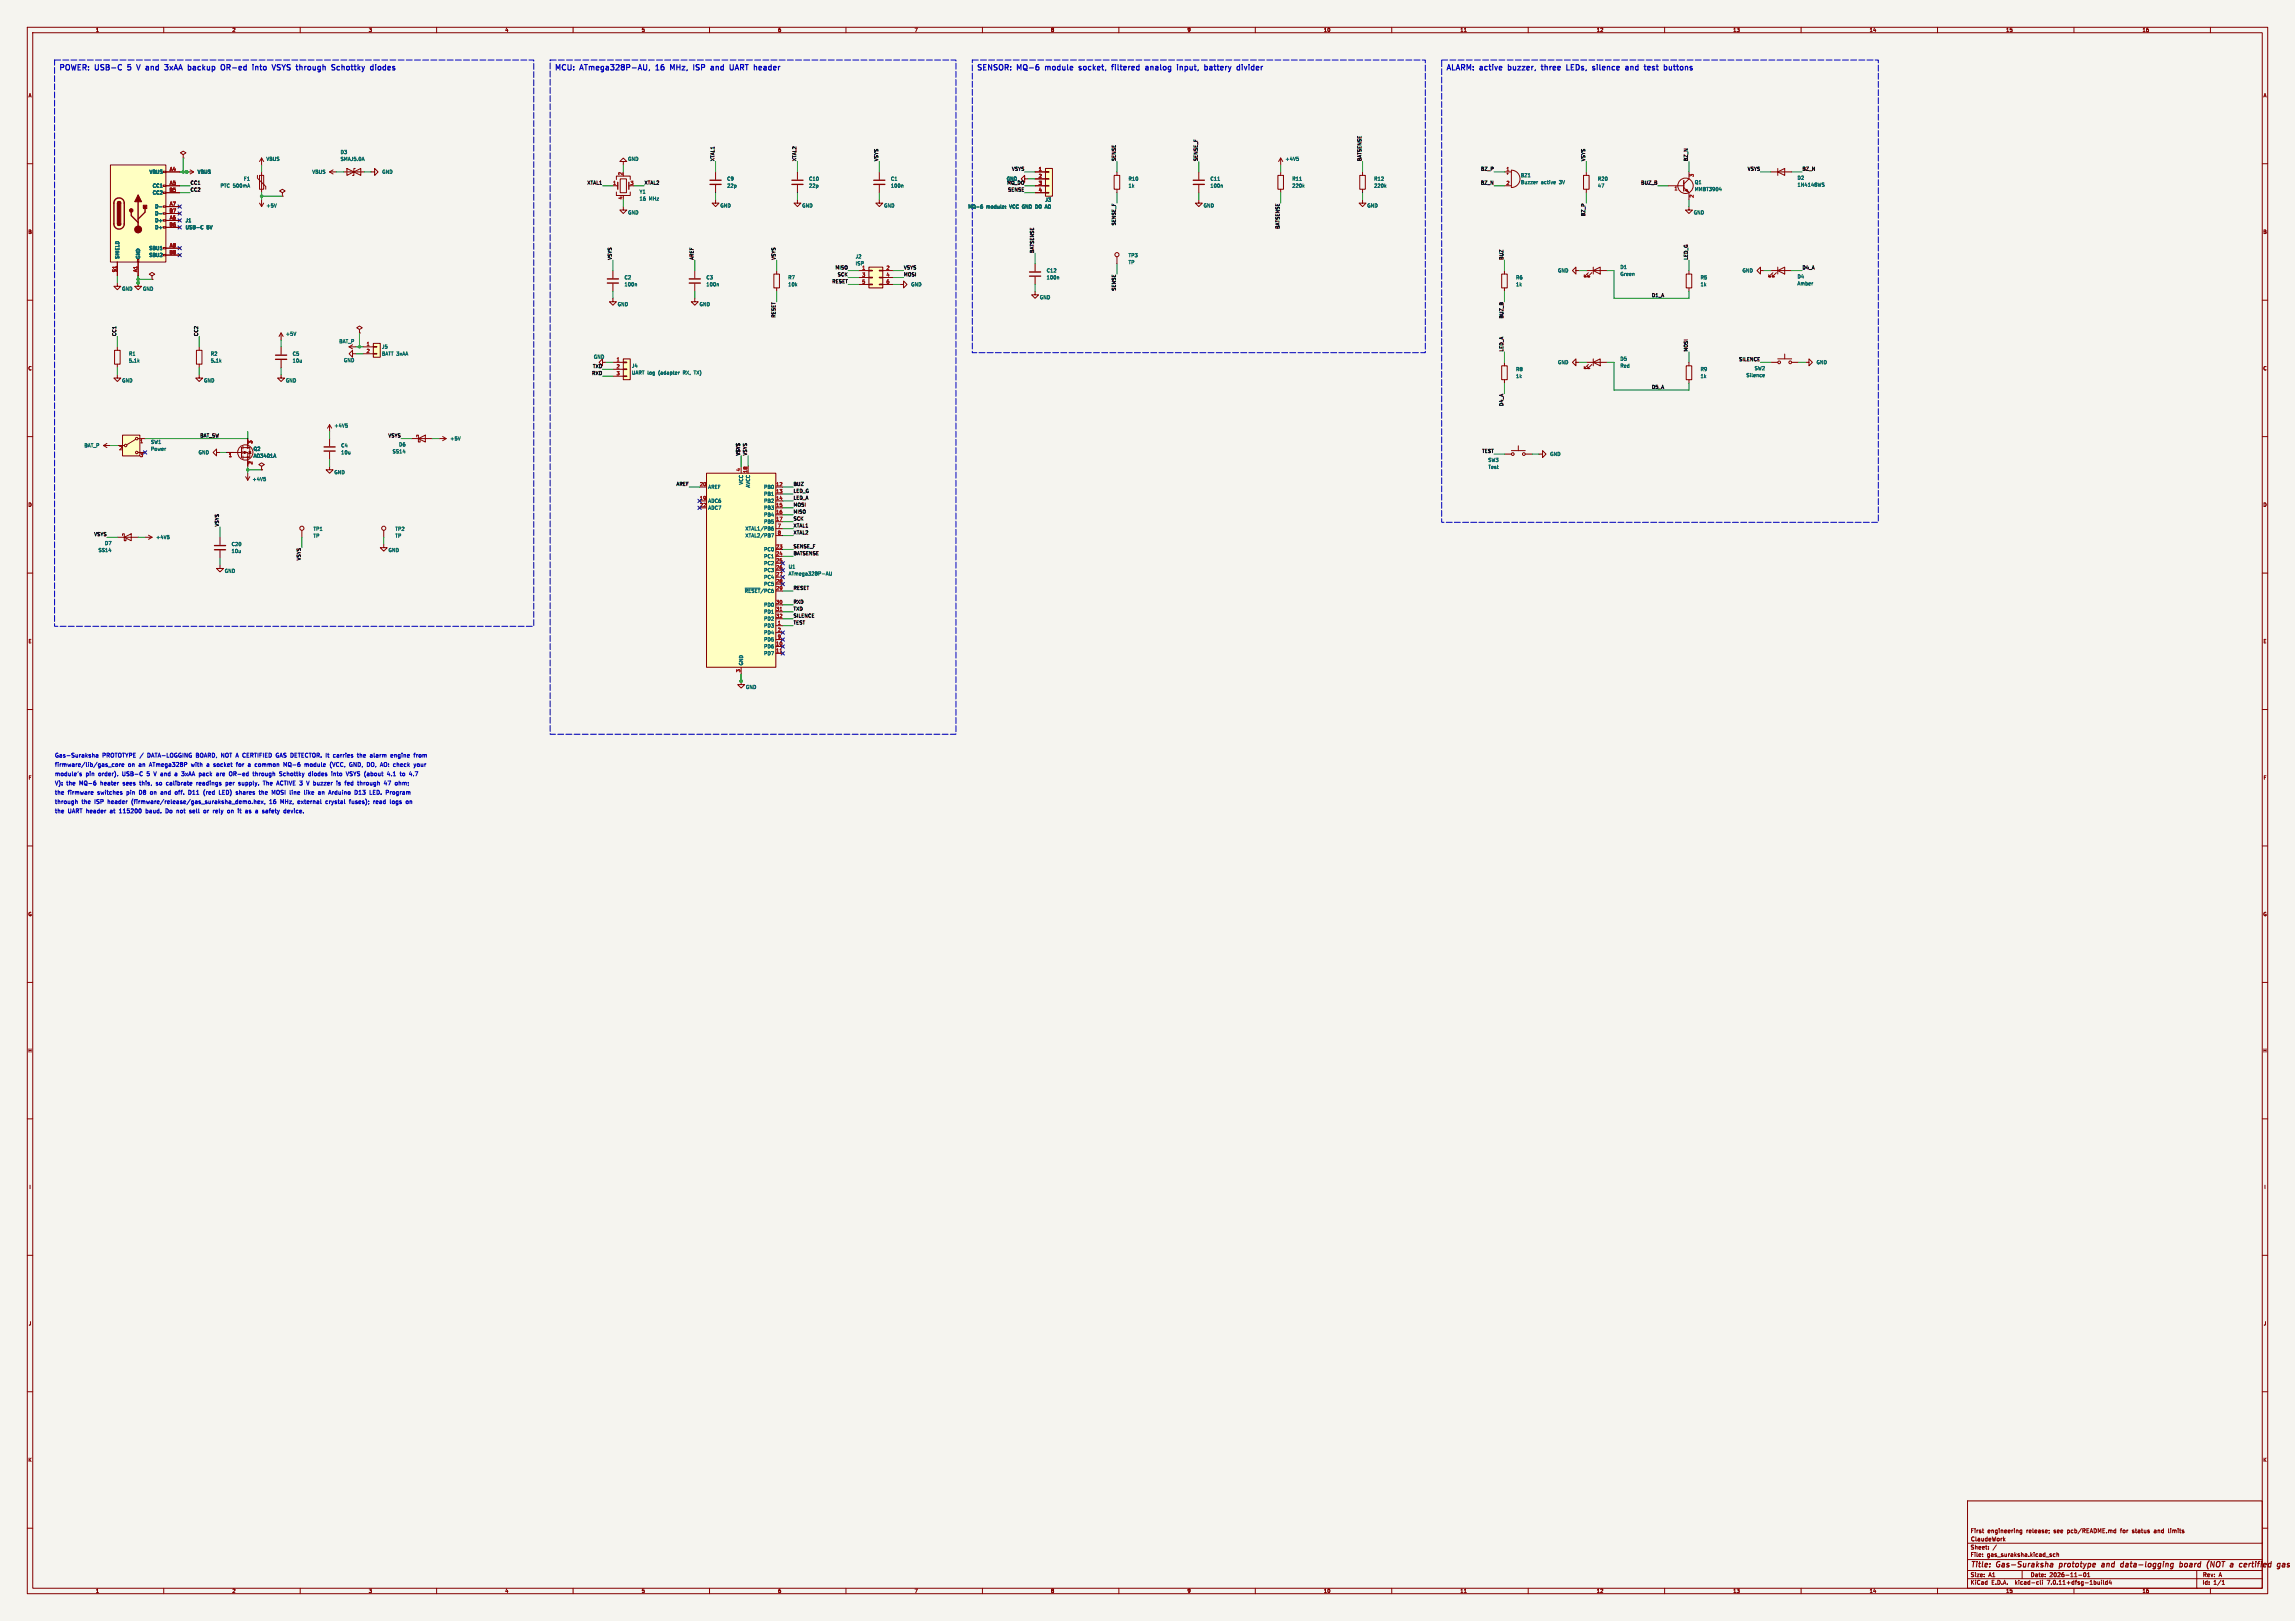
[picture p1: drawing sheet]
<svg xmlns="http://www.w3.org/2000/svg" width="841mm" height="594mm" viewBox="0 0 841 594" stroke-linecap="round" stroke-linejoin="round" font-family="sans-serif">
<defs><g id="words">
<g font-size="2.8" fill="#0000c2">
<text x="21.5" y="26.3">POWER:</text>
<text x="35" y="26.3">USB-C</text>
<text x="47.8" y="26.3">5</text>
<text x="52" y="26.3">V</text>
<text x="56" y="26.3">and</text>
<text x="63.8" y="26.3">3xAA</text>
<text x="73.1" y="26.3">backup</text>
<text x="86" y="26.3">OR-ed</text>
<text x="98.4" y="26.3">into</text>
<text x="106.4" y="26.3">VSYS</text>
<text x="116" y="26.3">through</text>
<text x="129.7" y="26.3">Schottky</text>
<text x="144.7" y="26.3">diodes</text>
<text x="203.1" y="26.3">MCU:</text>
<text x="212.8" y="26.3">ATmega328P-AU,</text>
<text x="241.3" y="26.3">16</text>
<text x="247.4" y="26.3">MHz,</text>
<text x="256.7" y="26.3">ISP</text>
<text x="263.9" y="26.3">and</text>
<text x="271.6" y="26.3">UART header</text>
<text x="357.8" y="26.3">SENSOR:</text>
<text x="372.9" y="26.3">MQ-6</text>
<text x="384" y="26.3">module</text>
<text x="397.2" y="26.3">socket,</text>
<text x="410" y="26.3">filtered</text>
<text x="423.1" y="26.3">analog</text>
<text x="435.6" y="26.3">input,</text>
<text x="446.4" y="26.3">battery</text>
<text x="459.1" y="26.3">divider</text>
<text x="529.8" y="26.3">ALARM: active</text>
<text x="553.6" y="26.3">buzzer,</text>
<text x="566.7" y="26.3">three</text>
<text x="576.6" y="26.3">LEDs,</text>
<text x="586.9" y="26.3">silence</text>
<text x="599.8" y="26.3">and</text>
<text x="607.6" y="26.3">test</text>
<text x="615.5" y="26.3">buttons</text>
</g>
<g font-size="2.8" fill="#840000">
<text x="722" y="574.9">Title:</text>
<text x="731.7" y="574.9">Gas-Suraksha</text>
<text x="755.5" y="574.9">prototype</text>
<text x="771.8" y="574.9">and</text>
<text x="779.6" y="574.9">data-logging</text>
<text x="802" y="574.9">board</text>
<text x="812.8" y="574.9">(NOT</text>
<text x="822.2" y="574.9">a</text>
<text x="826.3" y="574.9">certified</text>
</g>
<g font-size="2.1" fill="#0000c2">
<text x="20" y="281.2">firmware/lib/gas_core</text>
<text x="20" y="277.8">Gas-Suraksha</text>
<text x="37.4" y="277.8">PROTOTYPE /</text>
<text x="46.9" y="281.2">on</text>
<text x="50.9" y="281.2">an</text>
<text x="54.2" y="277.8">DATA-LOGGING</text>
<text x="54.9" y="281.2">ATmega328P</text>
<text x="70.4" y="281.2">with</text>
<text x="72.1" y="277.8">BOARD, NOT A CERTIFIED GAS DETECTOR. It</text>
<text x="76.2" y="281.2">a</text>
<text x="78.9" y="281.2">socket</text>
<text x="87.4" y="281.2">for</text>
<text x="91.8" y="281.2">a</text>
<text x="94.5" y="281.2">common</text>
<text x="105.1" y="281.2">MQ-6</text>
<text x="113" y="281.2">module</text>
<text x="122.5" y="281.2">(VCC,</text>
<text x="123.5" y="277.8">carries</text>
<text x="129.8" y="281.2">GND, DO, AO: check</text>
<text x="132.5" y="277.8">the</text>
<text x="137.3" y="277.8">alarm</text>
<text x="145.1" y="277.8">engine</text>
<text x="153.7" y="277.8">from</text>
<text x="154" y="281.2">your</text>
<text x="20" y="284.6">module's</text>
<text x="20" y="288">V):</text>
<text x="24.3" y="288">the</text>
<text x="29.1" y="288">MQ-6</text>
<text x="31.4" y="284.6">pin</text>
<text x="36.1" y="284.6">order).</text>
<text x="37" y="288">heater</text>
<text x="45" y="284.6">USB-C</text>
<text x="45.3" y="288">sees</text>
<text x="51.6" y="288">this,</text>
<text x="54.1" y="284.6">5</text>
<text x="56.9" y="284.6">V and</text>
<text x="57.8" y="288">so</text>
<text x="61.7" y="288">calibrate</text>
<text x="64.8" y="284.6">a</text>
<text x="67.5" y="284.6">3xAA</text>
<text x="72.9" y="288">readings</text>
<text x="74" y="284.6">pack</text>
<text x="80.5" y="284.6">are</text>
<text x="83.8" y="288">per</text>
<text x="85.4" y="284.6">OR-ed</text>
<text x="88.6" y="288">supply.</text>
<text x="94.2" y="284.6">through</text>
<text x="97.9" y="288">The</text>
<text x="103" y="288">ACTIVE 3</text>
<text x="104.1" y="284.6">Schottky</text>
<text x="114.3" y="288">V buzzer</text>
<text x="114.9" y="284.6">diodes</text>
<text x="123.5" y="284.6">into</text>
<text x="125.5" y="288">is</text>
<text x="128.7" y="288">fed</text>
<text x="129.1" y="284.6">VSYS (about</text>
<text x="133.5" y="288">through</text>
<text x="143.4" y="288">47</text>
<text x="144.4" y="284.6">4.1</text>
<text x="147.6" y="288">ohm;</text>
<text x="149.3" y="284.6">to</text>
<text x="20" y="291.4">the</text>
<text x="24.8" y="291.4">firmware</text>
<text x="35.7" y="291.4">switches</text>
<text x="46.5" y="291.4">pin</text>
<text x="51.3" y="291.4">D8</text>
<text x="55.5" y="291.4">on</text>
<text x="59.5" y="291.4">and</text>
<text x="64.9" y="291.4">off.</text>
<text x="70" y="291.4">D11</text>
<text x="75.6" y="291.4">(red</text>
<text x="81.5" y="291.4">LED)</text>
<text x="87.9" y="291.4">shares</text>
<text x="96.5" y="291.4">the</text>
<text x="101.3" y="291.4">MOSI line</text>
<text x="113.5" y="291.4">like</text>
<text x="118.8" y="291.4">an</text>
<text x="122.8" y="291.4">Arduino</text>
<text x="132.5" y="291.4">D13</text>
<text x="138.1" y="291.4">LED. Program</text>
<text x="20" y="294.8">through</text>
<text x="20" y="298.2">the</text>
<text x="24.8" y="298.2">UART header</text>
<text x="29.9" y="294.8">the</text>
<text x="34.7" y="294.8">ISP</text>
<text x="39.6" y="294.8">header</text>
<text x="40.5" y="298.2">at</text>
<text x="44" y="298.2">115200</text>
<text x="48.5" y="294.8">(firmware/release/gas_suraksha_demo.hex,</text>
<text x="53.9" y="298.2">baud.</text>
<text x="61.3" y="298.2">Do</text>
<text x="65.5" y="298.2">not</text>
<text x="70.3" y="298.2">sell</text>
<text x="75.7" y="298.2">or</text>
<text x="79.3" y="298.2">rely</text>
<text x="84.7" y="298.2">on</text>
<text x="88.7" y="298.2">it</text>
<text x="91.6" y="298.2">as</text>
<text x="95.5" y="298.2">a</text>
<text x="98.1" y="298.2">safety</text>
<text x="99.2" y="294.8">16</text>
<text x="103.4" y="294.8">MHz,</text>
<text x="106.2" y="298.2">device.</text>
<text x="109.9" y="294.8">external</text>
<text x="120.3" y="294.8">crystal</text>
<text x="129.1" y="294.8">fuses);</text>
<text x="138.1" y="294.8">read</text>
<text x="144.3" y="294.8">logs</text>
<text x="150.3" y="294.8">on</text>
</g>
<g font-size="2.1" fill="#840000">
<text x="722" y="562">First</text>
<text x="728.3" y="562">engineering</text>
<text x="742.6" y="562">release;</text>
<text x="752.8" y="562">see</text>
<text x="757.8" y="562">pcb/README.md</text>
<text x="777.5" y="562">for</text>
<text x="781.9" y="562">status</text>
<text x="790.1" y="562">and</text>
<text x="795.5" y="562">limits</text>
<text x="722" y="568">Sheet:</text>
<text x="722" y="565.2">ClaudeWork</text>
<text x="722" y="570.7">File:</text>
<text x="728.1" y="570.7">gas_suraksha.kicad_sch</text>
<text x="722" y="580.9">KiCad</text>
<text x="722" y="578.1">Size:</text>
<text x="728.7" y="578.1">A1</text>
<text x="729.7" y="580.9">E.D.A.</text>
<text x="738.6" y="580.9">kicad-cli</text>
<text x="744" y="578.1">Date:</text>
<text x="750.5" y="580.9">7.0.11+dfsg-1build4</text>
<text x="751" y="578.1">2026-11-01</text>
<text x="807" y="578.3">Rev:</text>
<text x="807" y="580.9">Id:</text>
<text x="811.1" y="580.9">1/1</text>
<text x="813.4" y="578.3">A</text>
</g>
<g font-size="1.8" fill="#840000">
<text x="35" y="11.9">1</text>
<text x="85" y="11.9">2</text>
<text x="135" y="11.9">3</text>
<text x="185" y="11.9">4</text>
<text x="235" y="11.9">5</text>
<text x="285" y="11.9">6</text>
<text x="335" y="11.9">7</text>
<text x="385" y="11.9">8</text>
<text x="435" y="11.9">9</text>
<text x="485" y="11.9">10</text>
<text x="535" y="11.9">11</text>
<text x="585" y="11.9">12</text>
<text x="635" y="11.9">13</text>
<text x="685" y="11.9">14</text>
<text x="735" y="11.9">15</text>
<text x="785" y="11.9">16</text>
<text x="10.3" y="35.9">A</text>
<text x="829.3" y="35.9">A</text>
<text x="10.3" y="85.9">B</text>
<text x="829.2" y="85.9">B</text>
<text x="10.3" y="135.9">C</text>
<text x="829.2" y="135.9">C</text>
<text x="10.3" y="185.9">D</text>
<text x="829.2" y="185.9">D</text>
<text x="10.3" y="235.9">E</text>
<text x="829.3" y="235.9">E</text>
<text x="10.3" y="285.9">F</text>
<text x="829.3" y="285.9">F</text>
<text x="10.3" y="335.9">G</text>
<text x="829.2" y="335.9">G</text>
<text x="10.2" y="385.9">H</text>
<text x="829.2" y="385.9">H</text>
<text x="10.6" y="435.9">I</text>
<text x="829.6" y="435.9">I</text>
<text x="10.4" y="485.9">J</text>
<text x="829.4" y="485.9">J</text>
<text x="10.3" y="535.9">K</text>
<text x="829.2" y="535.9">K</text>
<text x="35" y="583.9">1</text>
<text x="85" y="583.9">2</text>
<text x="135" y="583.9">3</text>
<text x="185" y="583.9">4</text>
<text x="235" y="583.9">5</text>
<text x="285" y="583.9">6</text>
<text x="335" y="583.9">7</text>
<text x="385" y="583.9">8</text>
<text x="435" y="583.9">9</text>
<text x="485" y="583.9">10</text>
<text x="535" y="583.9">11</text>
<text x="585" y="583.9">12</text>
<text x="635" y="583.9">13</text>
<text x="685" y="583.9">14</text>
<text x="735" y="583.9">15</text>
<text x="785" y="583.9">16</text>
</g>
<g font-size="1.8" fill="#006464">
<text x="97.5" y="59.1">VBUS</text>
<text x="124.7" y="56.6">D3</text>
<text x="124.7" y="59.2">SMAJ5.0A</text>
<text x="230" y="59.1">GND</text>
<text x="470.9" y="59.1">+4V5</text>
<text x="54.7" y="63.9">VBUS</text>
<text x="72.3" y="63.9">VBUS</text>
<text x="114.3" y="63.9">VBUS</text>
<text x="139.9" y="63.9">GND</text>
<text x="557.2" y="65.1">BZ1</text>
<text x="55.8" y="68.9">CC1</text>
<text x="55.8" y="71.5">CC2</text>
<text x="80.7" y="68.9">PTC 500mA</text>
<text x="89.2" y="66.4">F1</text>
<text x="234.2" y="71.1">Y1</text>
<text x="266.3" y="66.4">C9</text>
<text x="266.3" y="68.9">22p</text>
<text x="296.3" y="66.4">C10</text>
<text x="296.3" y="68.9">22p</text>
<text x="326.3" y="66.4">C1</text>
<text x="326.3" y="68.9">100n</text>
<text x="368.8" y="66.4">GND</text>
<text x="413.4" y="66.4">R10</text>
<text x="413.4" y="68.9">1k</text>
<text x="443.4" y="66.4">C11</text>
<text x="443.4" y="68.9">100n</text>
<text x="473.4" y="66.4">R11</text>
<text x="473.4" y="68.9">220k</text>
<text x="503.4" y="66.4">R12</text>
<text x="503.4" y="68.9">220k</text>
<text x="557.2" y="67.7">Buzzer</text>
<text x="564.7" y="67.7">active</text>
<text x="571.5" y="67.7">3V</text>
<text x="585.4" y="66.4">R20</text>
<text x="585.4" y="68.9">47</text>
<text x="620.9" y="67.7">Q1</text>
<text x="620.9" y="70.2">MMBT3904</text>
<text x="658.5" y="66.1">D2</text>
<text x="658.5" y="68.6">1N4148WS</text>
<text x="56.7" y="76.6">D-</text>
<text x="97.5" y="76.2">+5V</text>
<text x="234.2" y="73.7">16</text>
<text x="237.8" y="73.7">MHz</text>
<text x="263.8" y="76.2">GND</text>
<text x="293.8" y="76.2">GND</text>
<text x="323.8" y="76.2">GND</text>
<text x="354.7" y="76.6">MQ-6</text>
<text x="361.4" y="76.6">module:</text>
<text x="370.1" y="76.6">VCC GND DO AO</text>
<text x="382.9" y="74.1">J3</text>
<text x="440.9" y="76.2">GND</text>
<text x="500.9" y="76.2">GND</text>
<text x="56.7" y="81.6">D+</text>
<text x="56.7" y="79.1">D-</text>
<text x="67.9" y="81.6">J1</text>
<text x="230" y="78.8">GND</text>
<text x="620.5" y="78.8">GND</text>
<text x="56.7" y="84.2">D+</text>
<text x="67.9" y="84.2">USB-C</text>
<text x="75.7" y="84.2">5V</text>
<text x="43.9" y="95" transform="rotate(-90 43.9 95)">SHIELD</text>
<text x="51.5" y="95" transform="rotate(-90 51.5 95)">GND</text>
<text x="54.5" y="91.8">SBU1</text>
<text x="54.5" y="94.3">SBU2</text>
<text x="313.4" y="94.9">J2</text>
<text x="413.4" y="94.4">TP3</text>
<text x="313.4" y="97.4">ISP</text>
<text x="383.4" y="100">C12</text>
<text x="413.4" y="97">TP</text>
<text x="570.8" y="100">GND</text>
<text x="593.6" y="98.8">D1</text>
<text x="593.6" y="101.3">Green</text>
<text x="638.4" y="100">GND</text>
<text x="44.6" y="106.7">GND</text>
<text x="52.2" y="106.7">GND</text>
<text x="228.7" y="102.6">C2</text>
<text x="228.7" y="105.1">100n</text>
<text x="258.7" y="102.6">C3</text>
<text x="258.7" y="105.1">100n</text>
<text x="288.7" y="102.6">R7</text>
<text x="288.7" y="105.1">10k</text>
<text x="333.7" y="105.1">GND</text>
<text x="383.4" y="102.6">100n</text>
<text x="555.4" y="102.6">R6</text>
<text x="555.4" y="105.1">1k</text>
<text x="623" y="102.6">R5</text>
<text x="623" y="105.1">1k</text>
<text x="658.5" y="102.2">D4</text>
<text x="658.5" y="104.8">Amber</text>
<text x="226.2" y="112.4">GND</text>
<text x="256.2" y="112.4">GND</text>
<text x="380.9" y="109.8">GND</text>
<text x="104.6" y="123.2">+5V</text>
<text x="124.2" y="126">BAT_P</text>
<text x="47.1" y="130.5">R1</text>
<text x="77.1" y="130.5">R2</text>
<text x="107.1" y="130.5">C5</text>
<text x="139.8" y="128">J5</text>
<text x="139.8" y="130.5">BATT 3xAA</text>
<text x="217.5" y="131.6">GND</text>
<text x="47.1" y="133">5.1k</text>
<text x="77.1" y="133">5.1k</text>
<text x="107.1" y="133">10u</text>
<text x="125.9" y="132.9">GND</text>
<text x="231.4" y="134.9">J4</text>
<text x="231.4" y="137.5">UART log</text>
<text x="241.4" y="137.5">(adapter</text>
<text x="250.6" y="137.5">RX,</text>
<text x="254.9" y="137.5">TX)</text>
<text x="555.4" y="136.2">R8</text>
<text x="570.8" y="133.6">GND</text>
<text x="593.6" y="132.4">D5</text>
<text x="593.6" y="134.9">Red</text>
<text x="623" y="136.2">R9</text>
<text x="642.8" y="135.8">SW2</text>
<text x="665.5" y="133.6">GND</text>
<text x="44.6" y="140.3">GND</text>
<text x="74.6" y="140.3">GND</text>
<text x="104.6" y="140.3">GND</text>
<text x="555.4" y="138.7">1k</text>
<text x="623" y="138.7">1k</text>
<text x="639.8" y="138.4">Silence</text>
<text x="122.4" y="156.8">+4V5</text>
<text x="164.8" y="161.6">+5V</text>
<text x="30.8" y="164.1">BAT_P</text>
<text x="55.2" y="162.9">SW1</text>
<text x="55.2" y="165.4">Power</text>
<text x="72.6" y="166.7">GND</text>
<text x="92.8" y="165.4">Q2</text>
<text x="92.8" y="167.9">AO3401A</text>
<text x="124.9" y="164.1">C4</text>
<text x="124.9" y="166.7">10u</text>
<text x="143.7" y="166.3">SS14</text>
<text x="146.1" y="163.8">D6</text>
<text x="567.9" y="167.3">GND</text>
<text x="122.4" y="173.9">GND</text>
<text x="545.2" y="169.5">SW3</text>
<text x="545.3" y="172">Test</text>
<text x="92.4" y="176.5">+4V5</text>
<text x="259.4" y="179.3">AREF</text>
<text x="272.5" y="177.7" transform="rotate(-90 272.5 177.7)">VCC</text>
<text x="275" y="178.8" transform="rotate(-90 275 178.8)">AVCC</text>
<text x="279.8" y="179.3">PB0</text>
<text x="259.4" y="184.4">ADC6</text>
<text x="279.8" y="181.9">PB1</text>
<text x="279.8" y="184.4">PB2</text>
<text x="259.4" y="187">ADC7</text>
<text x="279.8" y="187">PB3</text>
<text x="279.8" y="189.5">PB4</text>
<text x="57.1" y="197.7">+4V5</text>
<text x="114.7" y="194.7">TP1</text>
<text x="114.7" y="197.2">TP</text>
<text x="144.7" y="194.7">TP2</text>
<text x="144.7" y="197.2">TP</text>
<text x="273" y="194.6">XTAL1/PB6</text>
<text x="273" y="197.1">XTAL2/PB7</text>
<text x="279.8" y="192">PB5</text>
<text x="35.9" y="202.5">SS14</text>
<text x="38.3" y="199.9">D7</text>
<text x="84.7" y="200.3">C20</text>
<text x="84.7" y="202.8">10u</text>
<text x="142.2" y="202.5">GND</text>
<text x="279.8" y="202.2">PC0</text>
<text x="279.8" y="204.7">PC1</text>
<text x="279.8" y="207.3">PC2</text>
<text x="279.8" y="209.8">PC3</text>
<text x="288.8" y="208.6">U1</text>
<text x="82.2" y="210.1">GND</text>
<text x="279.8" y="212.4">PC4</text>
<text x="279.8" y="214.9">PC5</text>
<text x="288.8" y="211.1">ATmega328P-AU</text>
<text x="272.8" y="217.4">~{RESET}/PC6</text>
<text x="279.8" y="222.5">PD0</text>
<text x="279.8" y="225.1">PD1</text>
<text x="279.8" y="227.6">PD2</text>
<text x="279.8" y="230.1">PD3</text>
<text x="279.8" y="232.7">PD4</text>
<text x="279.8" y="237.8">PD6</text>
<text x="279.8" y="235.2">PD5</text>
<text x="272.5" y="244" transform="rotate(-90 272.5 244)">GND</text>
<text x="279.8" y="240.3">PD7</text>
<text x="273.2" y="252.7">GND</text>
</g>
<g font-size="1.8" fill="#0f0f0f">
<text x="261.9" y="59.2" transform="rotate(-90 261.9 59.2)">XTAL1</text>
<text x="291.9" y="59.2" transform="rotate(-90 291.9 59.2)">XTAL2</text>
<text x="321.9" y="59.2" transform="rotate(-90 321.9 59.2)">VSYS</text>
<text x="409" y="59.2" transform="rotate(-90 409 59.2)">SENSE</text>
<text x="439" y="59.2" transform="rotate(-90 439 59.2)">SENSE_F</text>
<text x="498.9" y="59.2" transform="rotate(-90 498.9 59.2)">BATSENSE</text>
<text x="581" y="59.2" transform="rotate(-90 581 59.2)">VSYS</text>
<text x="618.6" y="59.2" transform="rotate(-90 618.6 59.2)">BZ_N</text>
<text x="370.7" y="62.7">VSYS</text>
<text x="542.6" y="62.7">BZ_P</text>
<text x="640.3" y="62.7">VSYS</text>
<text x="660.3" y="62.7">BZ_N</text>
<text x="69.7" y="67.7">CC1</text>
<text x="69.7" y="70.3">CC2</text>
<text x="215.1" y="67.7">XTAL1</text>
<text x="236" y="67.7">XTAL2</text>
<text x="368.9" y="67.7">MQ_DO</text>
<text x="369.2" y="70.3">SENSE</text>
<text x="542.5" y="67.7">BZ_N</text>
<text x="601.2" y="67.7">BUZ_B</text>
<text x="409" y="82.7" transform="rotate(-90 409 82.7)">SENSE_F</text>
<text x="581" y="79.3" transform="rotate(-90 581 79.3)">BZ_P</text>
<text x="469" y="84" transform="rotate(-90 469 84)">BATSENSE</text>
<text x="224.3" y="95.3" transform="rotate(-90 224.3 95.3)">VSYS</text>
<text x="254.3" y="95.3" transform="rotate(-90 254.3 95.3)">AREF</text>
<text x="284.3" y="95.3" transform="rotate(-90 284.3 95.3)">VSYS</text>
<text x="379" y="92.8" transform="rotate(-90 379 92.8)">BATSENSE</text>
<text x="551" y="95.3" transform="rotate(-90 551 95.3)">BUZ</text>
<text x="618.6" y="95.3" transform="rotate(-90 618.6 95.3)">LED_G</text>
<text x="306" y="98.8">MISO</text>
<text x="306.8" y="101.4">SCK</text>
<text x="331.1" y="98.8">VSYS</text>
<text x="331.1" y="101.4">MOSI</text>
<text x="660.3" y="98.8">D4_A</text>
<text x="304.8" y="103.9">RESET</text>
<text x="409" y="106.7" transform="rotate(-90 409 106.7)">SENSE</text>
<text x="605.2" y="109">D1_A</text>
<text x="284.3" y="116.5" transform="rotate(-90 284.3 116.5)">RESET</text>
<text x="551" y="116.8" transform="rotate(-90 551 116.8)">BUZ_B</text>
<text x="42.7" y="123.3" transform="rotate(-90 42.7 123.3)">CC1</text>
<text x="72.7" y="123.3" transform="rotate(-90 72.7 123.3)">CC2</text>
<text x="551" y="129" transform="rotate(-90 551 129)">LED_A</text>
<text x="618.6" y="129" transform="rotate(-90 618.6 129)">MOSI</text>
<text x="216.8" y="137.5">RXD</text>
<text x="217.1" y="135">TXD</text>
<text x="637.2" y="132.4">SILENCE</text>
<text x="605.2" y="142.6">D5_A</text>
<text x="551" y="148.9" transform="rotate(-90 551 148.9)">D4_A</text>
<text x="73.2" y="160.4">BAT_SW</text>
<text x="142.2" y="160.4">VSYS</text>
<text x="271.3" y="167.1" transform="rotate(-90 271.3 167.1)">VSYS</text>
<text x="273.8" y="167.1" transform="rotate(-90 273.8 167.1)">VSYS</text>
<text x="543" y="166">TEST</text>
<text x="247.8" y="178.1">AREF</text>
<text x="290.6" y="178.1">BUZ</text>
<text x="290.6" y="180.7">LED_G</text>
<text x="290.6" y="183.2">LED_A</text>
<text x="290.6" y="185.7">MOSI</text>
<text x="290.6" y="190.8">SCK</text>
<text x="290.6" y="188.3">MISO</text>
<text x="34.4" y="196.5">VSYS</text>
<text x="80.3" y="193.1" transform="rotate(-90 80.3 193.1)">VSYS</text>
<text x="290.6" y="195.9">XTAL2</text>
<text x="290.6" y="193.4">XTAL1</text>
<text x="290.6" y="201">SENSE_F</text>
<text x="290.6" y="203.5">BATSENSE</text>
<text x="110.3" y="205.5" transform="rotate(-90 110.3 205.5)">VSYS</text>
<text x="290.6" y="216.2">RESET</text>
<text x="290.6" y="221.3">RXD</text>
<text x="290.6" y="223.8">TXD</text>
<text x="290.6" y="226.4">SILENCE</text>
<text x="290.6" y="228.9">TEST</text>
</g>
<g font-size="1.8" fill="#a90000">
<text x="62.1" y="62.7">A4</text>
<text x="228.2" y="64.3" transform="rotate(-90 228.2 64.3)">2</text>
<text x="380.5" y="62.7">1</text>
<text x="380.5" y="65.3">2</text>
<text x="551.9" y="62.7">1</text>
<text x="620.9" y="65" transform="rotate(-90 620.9 65)">3</text>
<text x="62" y="70.4">B5</text>
<text x="62.1" y="67.8">A5</text>
<text x="224.5" y="67.8">1</text>
<text x="230.9" y="67.8">3</text>
<text x="380.5" y="67.8">3</text>
<text x="380.5" y="70.4">4</text>
<text x="551.9" y="67.8">2</text>
<text x="613.5" y="70.1">1</text>
<text x="62" y="78">B7</text>
<text x="62.1" y="75.4">A7</text>
<text x="228.2" y="73.2" transform="rotate(-90 228.2 73.2)">4</text>
<text x="620.9" y="72.6" transform="rotate(-90 620.9 72.6)">2</text>
<text x="62" y="83.1">B6</text>
<text x="62.1" y="80.5">A6</text>
<text x="62" y="93.2">B8</text>
<text x="62.1" y="90.7">A8</text>
<text x="42.7" y="99.9" transform="rotate(-90 42.7 99.9)">S1</text>
<text x="50.4" y="99.8" transform="rotate(-90 50.4 99.8)">A1</text>
<text x="315.8" y="98.9">1</text>
<text x="315.8" y="101.4">3</text>
<text x="324.7" y="98.9">2</text>
<text x="324.7" y="101.4">4</text>
<text x="315.8" y="104">5</text>
<text x="324.7" y="104">6</text>
<text x="134.2" y="126.8">1</text>
<text x="134.2" y="129.4">2</text>
<text x="225.8" y="132.5">1</text>
<text x="225.8" y="135.1">2</text>
<text x="225.8" y="137.6">3</text>
<text x="43.6" y="165.2">2</text>
<text x="51.2" y="162.7">1</text>
<text x="51.2" y="167.8">3</text>
<text x="83.7" y="167.8">1</text>
<text x="92.8" y="162.7" transform="rotate(-90 92.8 162.7)">3</text>
<text x="92.8" y="170.3" transform="rotate(-90 92.8 170.3)">2</text>
<text x="271.3" y="172.8" transform="rotate(-90 271.3 172.8)">4</text>
<text x="273.9" y="173.4" transform="rotate(-90 273.9 173.4)">18</text>
<text x="256.3" y="178.2">20</text>
<text x="284.3" y="178.2">12</text>
<text x="256.3" y="183.3">19</text>
<text x="256.3" y="185.8">22</text>
<text x="284.3" y="180.8">13</text>
<text x="284.3" y="183.3">14</text>
<text x="284.3" y="185.8">15</text>
<text x="284.3" y="188.4">16</text>
<text x="284.3" y="190.9">17</text>
<text x="284.9" y="193.5">7</text>
<text x="284.9" y="196">8</text>
<text x="284.3" y="201.1">23</text>
<text x="284.3" y="203.6">24</text>
<text x="284.3" y="206.2">25</text>
<text x="284.3" y="208.7">26</text>
<text x="284.3" y="211.2">27</text>
<text x="284.3" y="213.8">28</text>
<text x="284.3" y="216.3">29</text>
<text x="284.3" y="221.4">30</text>
<text x="284.3" y="223.9">31</text>
<text x="284.3" y="226.5">32</text>
<text x="284.9" y="229">1</text>
<text x="284.9" y="231.6">2</text>
<text x="284.3" y="236.6">10</text>
<text x="284.3" y="239.2">11</text>
<text x="284.9" y="234.1">9</text>
<text x="271.3" y="246.5" transform="rotate(-90 271.3 246.5)">3</text>
</g>
</g></defs>
<path d="M0 0h841v594h-841z" fill="#f5f4ef" stroke="#f5f4ef" stroke-width=".37"/>
<g fill="none" stroke="#840000" stroke-width=".37">
<path d="M10 10h821v574h-821zM12 12h817v570h-817zM60 10v2M110 10v2M160 10v2M210 10v2M260 10v2M310 10v2M360 10v2M410 10v2M460 10v2M510 10v2"/>
<path d="M536.6 11.6h.7M560 10v2M610 10v2M660 10v2M710 10v2M760 10v2M810 10v2M10 60h2M67.1 56.6l1-.6-1-.6-1 .6 1 .6v1.3M67.1 57.9h.1M95.9 57.9l-.8 1.3M95.9 57.9v2.6"/>
<path d="M95.9 57.9l.7 1.3M228.4 59.2h1.3l-1.3-1.3-1.3 1.3h1.3v1.3M469.3 57.9v2.6M469.3 57.9l-.8 1.3M469.3 57.9l.8 1.3M829 60h2M40.5 60.5h20.3v35.5h-20.3zM43 74.4l.2-.4 .4-.2 .5 .2 .2 .4M59.8 78h1v.5h-1zM59.8 75.4h1v.6h-1zM59.8 70.4h1v.5h-1zM59.8 67.8h1v.5h-1z"/>
<path d="M59.8 62.7h1v.6h-1zM60.8 63h5.1M60.8 68.1h5.1M60.8 75.7h5.1M60.8 70.6h5.1M60.8 78.2h5.1M68.4 63h2.5M69.7 62.2l1.2 .8M70.9 63l-1.2 .8M94.3 64.3v1l3.1 3v1M95.1 64.3h1.5v5h-1.5zM95.1 74.4l.8 1.3"/>
<path d="M95.9 63v7.6M95.9 73.2v2.5M96.6 74.4l-.7 1.3M103.5 70.6l1-.6-1-.7-1 .7 1 .6v1.3M103.5 71.9h.1M120.8 63h2.5M120.8 63l1.3 .8M122.1 62.2l-1.3 .8M125.9 63h7.6M127.1 61.7v2.6l5.1-2.6v2.6zM130.2 61.7h-.5v2.6h-.5M136 63h1.3v-1.3l1.3 1.3-1.3 1.3v-1.3"/>
<path d="M224.6 68.1h1.8M225.9 70.4v1.2h5.1v-1.2M225.9 65.8v-1.3h5.1v1.3M227.3 65.5h2.3v5.1h-2.3zM228.4 75.7v1.3h1.3l-1.3 1.2-1.3-1.2h1.3M228.4 71.6v.3M262.2 73.2v1.2h1.3l-1.3 1.3-1.3-1.3h1.3M262.2 63v2.8M262.2 67.8v2.8M292.2 73.2v1.2h1.3l-1.3 1.3-1.3-1.3h1.3M292.2 63v2.8M292.2 67.8v2.8"/>
<path d="M322.2 73.2v1.2h1.3l-1.3 1.3-1.3-1.3h1.3M322.2 63v2.8M322.2 67.8v2.8M375.5 65.5v-1.2l-1.3 1.2 1.3 1.3v-1.3h1.3M379.3 63h3.8M379.3 68.1h3.8M379.3 70.6h3.8M379.3 65.5h3.8M383.1 70.5h1.3v.2h-1.3zM383.1 68h1.3v.2h-1.3zM383.1 65.4h1.3v.3h-1.3zM383.1 62.9h1.3v.2h-1.3z"/>
<path d="M383.1 61.7h2.6v10.2h-2.6zM408.3 64.3h2v5h-2zM409.3 63v1.3M409.3 69.3v1.3M439.3 73.2v1.2h1.3l-1.3 1.3-1.3-1.3h1.3M439.3 63v2.8M439.3 67.8v2.8M468.3 64.3h2v5h-2zM469.3 63v1.3M469.3 69.3v1.3M498.3 64.3h2v5h-2zM499.3 73.2v1.2h1.3l-1.3 1.3-1.3-1.3h1.3"/>
<path d="M499.3 63v1.3M499.3 69.3v1.3M551.3 63h2.5M551.3 68.1h2.5M552.2 63.6h.5M552.4 63.4v.5M553.8 62.4a3.2 3.2 0 0 1 3.2 3.1 3.2 3.2 0 0 1-3.2 3.2zM580.3 64.3h2v5h-2zM581.3 63v1.3M581.3 69.3v1.3M611.3 68.1h5.7M617 68.7l1.9 1.9v2.6"/>
<path d="M618.9 75.7v1.3h1.3l-1.3 1.2-1.3-1.2h1.3M618.9 63v2.5l-1.9 1.9M648.9 63h7.6M651.5 63l2.5-1.3v2.6zM651.5 61.7v2.6M43 82l.2 .5 .4 .2 .5-.2 .2-.5M43 96v5.1M50.4 95h.5v1h-.5zM50.6 96v5.1M59.8 93.2h1v.5h-1zM59.8 90.7h1v.5h-1zM59.8 83.1h1v.5h-1z"/>
<path d="M59.8 80.5h1v.5h-1zM60.8 80.8h5.1M60.8 90.9h5.1M60.8 83.3h5.1M60.8 93.5h5.1M224.6 99.2v2.8M254.6 99.2v2.8M284.6 99.2v1.2M314.6 99.2h3.8M318.4 99h1.3v.3h-1.3zM318.4 97.9h5.1v7.6h-5.1zM322.2 99h1.3v.3h-1.3z"/>
<path d="M323.5 99.2h3.8M379.3 96.6v2.8M409.3 94.1v2.5M551.3 99.2v1.2M577.5 99.2v-1.3l-1.3 1.3 1.3 1.2v-1.2h1.3M581.3 99.2h7.6M582.1 99.9l-1.6 1.5h.8h-.8v-.7M583.3 99.9l-1.5 1.5h.8h-.8v-.7M583.8 99.2l2.6-1.3v2.5zM583.8 97.9v2.5M618.9 99.2v1.2M645.1 99.2v-1.3l-1.3 1.3 1.3 1.2v-1.2h1.3"/>
<path d="M648.9 99.2h7.6M649.7 99.9l-1.5 1.5h.7h-.7v-.7M651 99.9l-1.6 1.5h.8h-.8v-.7M651.5 99.2l2.5-1.3v2.5zM651.5 97.9v2.5M10 110h2M43 103.6v1.3h1.3l-1.3 1.3-1.3-1.3h1.3M50.6 103.6v1.3h1.3l-1.3 1.3-1.3-1.3h1.3M55.7 101.1l1-.6-1-.7-1 .7 1 .6v1.3M55.7 102.4h.1M224.6 109.3v1.3h1.3l-1.3 1.3-1.3-1.3h1.3M224.6 104v2.8"/>
<path d="M254.6 109.3v1.3h1.3l-1.3 1.3-1.3-1.3h1.3M254.6 104v2.8M283.6 100.4h2v5.1h-2zM284.6 105.5v1.3M314.6 101.7h3.8M314.6 104.2h3.8M318.4 104.1h1.3v.3h-1.3zM318.4 101.6h1.3v.2h-1.3zM322.2 104.1h1.3v.3h-1.3zM322.2 101.6h1.3v.2h-1.3zM323.5 101.7h3.8M323.5 104.2h3.8"/>
<path d="M329.8 104.2h1.3v-1.2l1.3 1.2-1.3 1.3v-1.3M379.3 106.8v1.2h1.3l-1.3 1.3-1.3-1.3h1.3M379.3 101.4v2.8M550.3 100.4h2v5.1h-2zM551.3 105.5v1.3M617.9 100.4h2v5.1h-2zM618.9 105.5v1.3M829 110h2M42 128.4h2v5h-2zM43 137.3v1.2h1.3l-1.3 1.3-1.3-1.3h1.3M43 127.1v1.3M43 133.4v1.3"/>
<path d="M72 128.4h2v5h-2zM73 137.3v1.2h1.3l-1.3 1.3-1.3-1.3h1.3M73 127.1v1.3M73 133.4v1.3M103 137.3v1.2h1.3l-1.3 1.3-1.3-1.3h1.3M103 122l-.8 1.3M103 122v2.6M103 127.1v2.8M103 131.9v2.8M103 122l.8 1.3M127.9 127.1h2.6M127.9 127.1l1.3 .8"/>
<path d="M129.2 129.6v-1.2l-1.3 1.2 1.3 1.3v-1.3h1.3M129.2 126.3l-1.3 .8M131.7 120.7l1-.6-1-.6-1 .6 1 .6v1.3M131.7 122h.1M133 127.1h3.8M133 129.6h3.8M136.8 129.5h1.3v.3h-1.3zM136.8 127h1.3v.2h-1.3zM136.8 125.8h2.5v5.1h-2.5zM220.8 132.8v-1.3l-1.3 1.3 1.3 1.3v-1.3h1.3M224.6 132.8h3.8M224.6 135.3h3.8"/>
<path d="M224.6 137.9h3.8M228.4 137.7h1.3v.3h-1.3zM228.4 135.2h1.3v.2h-1.3zM228.4 132.7h1.3v.2h-1.3zM228.4 131.5h2.6v7.6h-2.6zM550.3 134.1h2v5h-2zM551.3 132.8v1.3M551.3 139.1v1.3M577.5 132.8v-1.3l-1.3 1.3 1.3 1.3v-1.3h1.3M581.3 132.8h7.6M582.1 133.5l-1.6 1.6h.8h-.8v-.8M583.3 133.5l-1.5 1.6h.8h-.8v-.8"/>
<path d="M583.8 132.8l2.6-1.3v2.6zM583.8 131.5v2.6M617.9 134.1h2v5h-2zM618.9 132.8v1.3M618.9 139.1v1.3M648.9 132.8h2.6M651.5 131.5h5M654 129.7v1.8M656.5 132.8h2.6M661.6 132.8h1.3v-1.3l1.3 1.3-1.3 1.3v-1.3M10 160h2M44.9 159.5h6.4v7.6h-6.4z"/>
<path d="M120.8 155.6l-.8 1.3M120.8 155.6v2.6M120.8 155.6l.7 1.3M162.2 160l1.3 .7M829 160h2M37.9 163.3h2.6M37.9 163.3l1.3 .7M39.2 162.5l-1.3 .8M43 163.3h2.5M49.7 161l-3.3 2M50.6 160.7h2.6M50.6 165.8h2.6"/>
<path d="M79.4 165.8v-1.3l-1.3 1.3 1.3 1.3v-1.3h1.2M83.2 165.8h5.3M88.5 163.9v3.8M89 165.8h1.8v5.1M89 164h2.5v3.6h-2.5M89 163.5v1M89 165.3v1M89 167.1v1M90 174.7l.8 1.3M90.8 160.7v3.3M90.8 173.4v2.6M91.2 165.5h.7l-.4 .7z"/>
<path d="M91.5 174.7l-.7 1.3M92.1 166.1l-1.1 .2M95.9 170.9l1-.7-1-.6-1.1 .6 1.1 .7v1.3M95.9 172.2h.1M120.8 170.9v1.3h1.3l-1.3 1.2-1.3-1.2h1.3M120.8 160.7v2.8M120.8 165.5v2.8M150.8 160.7h7.6M152.7 160.1v-.6h.6v2.5h.7v-.6M153.3 160.7l2.6-1.2v2.5zM160.9 160.7h2.6M163.5 160.7l-1.3 .8"/>
<path d="M256.4 178.5h2.5M258.9 173.4h25.4v71.1h-25.4zM271.6 170.9v2.5M274.1 170.9v2.5M284.3 178.5h2.5M551.3 166.4h2.5M553.8 165.1h5.1M556.4 163.4v1.7M558.9 166.4h2.6M564 166.4h1.3v-1.3l1.2 1.3-1.2 1.3v-1.3M43 196.9h7.6M44.9 196.2v-.6h.6v2.5h.7v-.6"/>
<path d="M45.5 196.9l2.6-1.3v2.5zM53.2 196.9h2.5M54.4 196.1l1.3 .8M55.7 196.9l-1.3 .7M80.6 196.9v2.8M110.6 194.3v2.6M140.6 199.4v1.3h1.3l-1.3 1.3-1.3-1.3h1.3M140.6 194.3v2.6M256.4 183.6h2.5M256.4 186.1h2.5M284.3 181h2.5M284.3 183.6h2.5"/>
<path d="M284.3 186.1h2.5M284.3 188.6h2.5M284.3 191.2h2.5M284.3 193.7h2.5M284.3 196.3h2.5M10 210h2M80.6 207v1.3h1.3l-1.3 1.3-1.2-1.3h1.2M80.6 201.7v2.8M284.3 201.3h2.5M284.3 203.9h2.5M284.3 206.4h2.5M284.3 209h2.5"/>
<path d="M284.3 211.5h2.5M284.3 214h2.5M284.3 216.6h2.5M829 210h2M284.3 229.3h2.5M284.3 236.9h2.5M284.3 239.4h2.5M284.3 231.8h2.5M284.3 221.7h2.5M284.3 224.2h2.5M284.3 226.7h2.5M284.3 234.4h2.5"/>
<path d="M10 260h2M271.6 249.6v1.3h1.3l-1.3 1.2-1.3-1.2h1.3M271.6 244.5v2.6M829 260h2M10 310h2M829 310h2M10 360h2M829 360h2M10 410h2M829 410h2M10 460h2M829 460h2"/>
<path d="M10 510h2M829 510h2M10 560h2M721 550h108v32h-108zM829 560h2M721 578.5h108M721 575.5h108M721 571.5h108M721 565.5h108M726.4 560.7h.6M726.5 570.2h.1M726.5 570.2v.1"/>
<path d="M726.5 569.5v.1M726.7 561.6l.3 .1M728.7 567.5v.2M728.7 566.8v.1M731.6 566.1l-1.3 1.9M740.9 560.8l-.4-.1-.3 .3 .1 .6h.6M740.9 560.7v1.2l-.7 .2M741 575.5v3M746.6 579.6l.4 .1M747.7 579.1l.2 1.5M748.5 579.1v.1M748.5 579.6v1"/>
<path d="M750.9 560.8v.1M751 561.6l-.2 .3M751.4 569.9l.4 .3-.5 .2M751.4 569.4l.3 .1M752.5 570.2v.1M752.5 570.3h.6M753.1 569.5h-.6v.7M753.7 569.5h.6l.1 .9M753.7 568.9v1.5M761.7 577.2h1.2M763.7 576.4a.72 .72 0 0 0-.3 .9 .72 .72 0 0 0 .8 .4l.2-.5-.2-.8M765 577.8h.8"/>
<path d="M765 576.7l.4-.4v1.5M770.1 579.1v.1M770.1 579.6v1M770.8 579.1l.2 1.5M772.2 579.7l-.4-.1-.3 .3 .2 .6h.5M772.2 579.1v1.5M773.2 579l-.3 1.1h.9M773.6 579.6v1M774.7 560.8h.6M774.7 561.6h.6M775.3 560.2v1.5M789.4 561.2v.4"/>
<path d="M794.7 560.2l.2 1.5M805 575.5v6.5M814.3 579.5l.4-.4v1.5M60 582v2M110 582v2M160 582v2M210 582v2M260 582v2M310 582v2M360 582v2M410 582v2M460 582v2"/>
<path d="M510 582v2M536.6 583.6h.7M560 582v2M610 582v2M660 582v2M710 582v2M747 580.5l-.4 .1M760 582v2M810 582v2M814.3 580.6h.9"/>
<circle cx="617.6" cy="68.1" r="2.82"/>
<circle cx="409.3" cy="93.3" r=".76"/>
<circle cx="652" cy="132.8" r=".51"/>
<circle cx="656" cy="132.8" r=".51"/>
<circle cx="46" cy="163.3" r=".46"/>
<circle cx="50.1" cy="160.7" r=".46"/>
<circle cx="50.1" cy="165.8" r=".46"/>
<circle cx="89.9" cy="165.8" r="2.79"/>
<circle cx="554.3" cy="166.4" r=".51"/>
<circle cx="558.4" cy="166.4" r=".51"/>
<circle cx="110.6" cy="193.6" r=".76"/>
<circle cx="140.6" cy="193.6" r=".76"/>
</g>
<g fill="none" stroke="#840000" stroke-width=".4">
<path d="M751.3 574.1h.9M751.4 573h.8l-.1 1.2M752.3 573.4l-.9 .1M754.8 572.9l-.3 2M770.3 573h.8M771.1 573.4l-1 .3 .2 .5 .7-.1M777.9 572.9l.2 .1M778.2 572.2l-.2 2M798.9 573l.6-.1 .3 .4-.3 .8h-.8M799 572.2l-.3 2M801.3 572.9l-.6 .2-.2 .7 .3 .4 .5-.1M809.6 571.9l-.1 .1"/>
<path d="M810.3 572.2l.9 2 .2-2M821.5 572.9l-.6 .1M821.5 574.1l-.6 .1M824.6 572.9h.2M825.2 572.9h.7M825.5 572.2l-.2 1.7 .3 .3M838.2 573.4l.8 .4-.2 .3-.6 .1M838.3 573h.7"/>
</g>
<g fill="none" stroke="#006464" stroke-width=".37">
<path d="M475.2 57.6h.6M475.6 58.1l.2 .2-.2 .5M58.4 75.8h1M58.4 78.3h1M101.3 74.7l-.4 1.2M330.7 67.8l.2 .9M359.6 75.6l.5 .2-.1 .4-.4 .1M360 75.1h-.4M368.5 76.3h.1M368.5 75.6h.1M368.6 76.3h-.1M446.2 66.1h.8"/>
<path d="M447.8 67.8l.2 .9M476.2 66.1h.8M477.6 68.2l.3 .5M477.9 67.8l-.5 .5M507.6 68.2l.3 .5M507.9 67.8l-.5 .5M560 64.8h.7M563.5 66.5l-.2 .1M569.8 66.5l.2 .3-.6 .2M569.9 67.3l-.1 .1M630 69.5h.8M630.6 69.1v.8"/>
<path d="M668 67.7l.4 .4-.5 .2M668 67l.4 .1M73.8 82.7h.6M74.4 83.8h-.6M233.1 104l.2 .8M263.1 104l.2 .8M387.8 101.4l.2 .9M108.5 121.7l-.5 1.2M248.6 136.3v.9M248.7 136.4l-.1 .2M248.8 136.4h-.1M249 136.3l-.2 .1"/>
<path d="M646.1 137.3l.5 .3-.6 .1M646.5 138l-.4 .1M126.7 155.3h.6M127.1 155.8l.2 .6M127.2 156.5l-.1 .1M127.3 156.4l-.1 .1M96.7 174.9h.6M97.1 175.4l.2 .3-.2 .5M100.7 166.4l.4 1.2M168.7 160l-.4 1.3M61.3 196.2h.6M61.8 196.7l.2 .2-.2 .6"/>
<path d="M282.7 195.6h.8l-.5 1.2M282.8 194.2h.1M282.8 193.6h.5l.1 .6M282.8 194.2h.5M283.3 193l-.5 .3M283.4 194.2h-.1M273 215.5h5.5M302.8 210.4h.6M303.1 209.5l.4 1.3M303.9 209.5v1.1l.3 .2 .5-.2v-1.1"/>
</g>
<g fill="#ffffc2" stroke="#ffffc2" stroke-width=".37">
<path d="M40.5 60.5h20.3v35.5h-20.3z"/>
<path d="M136.8 125.8h2.5v5.1h-2.5z"/>
<path d="M383.1 61.7h2.6v10.2h-2.6z"/>
<path d="M318.4 97.9h5.1v7.6h-5.1z"/>
<path d="M228.4 131.5h2.6v7.6h-2.6z"/>
<path d="M44.9 159.5h6.4v7.6h-6.4z"/>
<path d="M258.9 173.4h25.4v71.1h-25.4z"/>
</g>
<g fill="none" stroke="#840000" stroke-width=".51">
<path d="M42.3 73.1a1.91 1.91 0 0 1 2.1-.4 1.91 1.91 0 0 1 1.1 1.7v7.6a1.91 1.91 0 0 1-1.9 1.9 1.91 1.91 0 0 1-1.9-1.9v-7.7zM48.1 77.7v1.3l2.5 2.5M50.6 73.9v10.2M53.2 76.5v1.2l-2.6 2.6M226.4 66.8v2.5M230.4 66.8v2.5M260.2 67.6h4.1M260.2 66h4.1M290.2 67.6h4.1M290.2 66h4.1M320.2 67.6h4.1M320.2 66h4.1"/>
<path d="M437.3 67.6h4M437.3 66h4M617 66.2v3.8M377.3 99.7h4M222.6 103.7h4M222.6 102.2h4M252.6 103.7h4M252.6 102.2h4M377.3 101.2h4M101 131.7h4M101 130.1h4M118.7 165.3h4.1"/>
<path d="M118.7 163.8h4.1M78.6 199.9h4.1M78.6 201.5h4.1"/>
</g>
<g fill="#840000" stroke="#840000" stroke-width=".37">
<path d="M43 82h1.3l-.2 .5-.5 .2-.4-.2z"/>
<path d="M43 74.4h1.3v7.6h-1.3z"/>
<path d="M43.2 74l.7-.1 .4 .5h-1.3z"/>
<path d="M50.6 71.4l1.3 2.5h-2.6z"/>
<path d="M52.5 75.2h1.3v1.3h-1.3z"/>
<path d="M89.5 165.4l1 .4-1 .4z"/>
<path d="M617.6 69.9l.6-.6 .5 1.1z"/>
<circle cx="48.1" cy="77.1" r=".63"/>
<circle cx="50.6" cy="84.1" r="1.27"/>
<circle cx="90.8" cy="167.6" r=".25"/>
<circle cx="90.8" cy="164" r=".25"/>
</g>
<path d="M285.8 239h.7M285.8 223.8h.7" fill="none" stroke="#a90000" stroke-width=".37"/>
<g fill="none" stroke="#0000c2" stroke-width=".37">
<path d="M34 276.6h.5v.9M35.2 276.6h.6l.1 .9M35.9 276.9l-.7 .2 .2 .4 .5-.1M41.8 280l-.4-.1-.3 .3 .1 .6h.6M43.8 279.9v1M44.2 279.9l-.4 .3M68.2 279.4l.1 .1M68.3 279.5h.1M68.4 279.5l-.2 .7M86.5 279.9h.6M91.5 279.9l-.5 .1M94 279.9l-.4 .1"/>
<path d="M105 279.4l-.5 1.1-.5-1.1v1.5M111.7 279.9v1M112.5 280l-.1 .1M121.5 279.2l-.1 .1a1.74 1.74 0 0 0 .1 2.2M121.8 279.4l.5 1.5M122.5 276.5l.4 .1M122.9 277.4l-.4 .1M128.6 279.4l.4 .1M130.9 276.5h.6M131.1 276v1.3l.4 .2M135.9 276.5l.5 .2v.8M136.4 277.4l-.5 .1"/>
<path d="M136.4 276.9h-.5M143.2 277l.8-.1-.1-.3-.7 .1 .1 .7h.6M151.6 276.5h.6M152.2 276l-.3 .1M152.7 276.5v1M153.1 276.5l-.4 .3M153.4 279.9l-.4 .1v.8M27.7 293.6h.5l.1 .9M29.2 283.6l.7 .4-.2 .3-.5-.1M29.2 283.5v.1M29.8 283.4l-.6 .1M33.4 290.9l.6 .1"/>
<path d="M33.4 290.3l.2-.2 .5 .2-.7 .3M34.7 286.2h.3M34.9 286.8l.3 .3-.3 .6M39.7 281h1.1M42.5 280h.6v.8h-.6zM43.1 280.8h-.1M43.1 284.2h.1M43.1 284.2h-.1M44.3 290.6l.4 .3-.5 .2M44.3 290.1l.4 .1M44.7 280.4l.7-.1-.1-.3-.6 .1v.7h.6M51.6 296.5v1.3"/>
<path d="M52.1 282.9h.1M52.2 284.2h-.1M61 286.8v.8M64.2 283.8v.4M64.2 290.2v.8M64.8 296.9v1M64.9 297h-.1M66.5 282.8h1M66.6 284.2l.6 .1M69.5 297.8l.4 .1M69.5 289.6h-.3v1.5h.3M69.7 296.9l-.2 .2 .2 .3"/>
<path d="M70.1 286.7l.2 .4-.7 .1M70.2 287.6l-.1 .1M72.1 286.7v1M72.4 286.7l-.3 .3M73 284.2l.5 .1M73.5 283.3l-.5 .1M75.1 289.4l-.1 .1a1.74 1.74 0 0 0 .1 2.2M75.2 296.9l-.5 .3v.6l.5 .1M78.6 296.9l-.4 .1M79.4 283.4h.6M79.9 283.7l-.6 .2 .1 .3 .5 .1M80.4 289.6v1.5h.7"/>
<path d="M82.8 286.7v1.5M82.8 287.6l.4 .1M83.2 286.7l-.4 .1M84.1 297l-.4-.1-.3 .3 .1 .6h.6M84.1 284.1l.7 .1M84.8 282.9l-.7 .1M86.7 290.6l.5 .3-.5 .2M86.7 290.1l.4 .1M87.5 287.6h.5M87.5 287l.5 .3M87.8 296.9h.6M88 286.8l-.5 .1"/>
<path d="M88 296.4l.2 1.5M89.5 293.5l.2 .2M89.7 293.7l.6-.1 .1 .9M89.7 293.7v.8M90.5 296.9l.2 1M90.7 297.8l-.5 .1M90.7 297.3h-.5M91.1 293.6h.6v.8h-.6zM91.5 280.3l-.5 .2v.3l.5 .1M92.5 294.4v.1M92.6 283.3h.6M92.8 282.8v1.3l.4 .2"/>
<path d="M93.2 293.6h.5l.1 .9M93.2 293v1.5M93.6 280.8l.4 .1M94.5 294l.7-.1-.1-.3-.6 .1v.7h.6M94.9 290.1h.6M95.1 289.6v1.3l.4 .2M95.7 293.5l.8 1M96.4 286.2h.8M96.5 293.5l-.8 1M96.8 286.2v1.5M97.1 294.4l-.1 .3M97.6 296.9l-.1 .1"/>
<path d="M97.6 297.3l-.2 .2 .2 .4M99.7 289.6l.5 1.1 .5-1.1v1.5M101.5 287.3h.7M101.8 286.2l.5 1.5M103.3 282.9h-.8a.63 .63 0 0 0 .7 .8v.5h-.7M104.3 296.9l.4 .1M104.7 297.8l-.4 .1M104.7 296.4v1.5M105.6 296.9l-.2 .2 .2 .8M106.1 297.3l-.7 .1M109.2 293.6v.8M109.9 293.9l-.7 .1"/>
<path d="M111.7 280l.5-.1 .2 .2M112.4 280.1v.8M112.4 289.6v.1M112.4 290.1v1M113.8 283.4l-.4-.1-.3 .3 .1 .6h.6M113.8 282.8v1.5M117.2 290.1l.2 1M117.4 291l-.2 .1M117.4 290.5h-.2M118.1 290.1v1M118.2 290.2h-.1M119.7 293.5l-.3 .3 .3 .7"/>
<path d="M121.9 290.1v1M122.2 290.1l-.3 .3M122.3 283.4l.4-.1 .3 .2M122.3 283.3v1M124.7 286.8l-.6 .1 .6 .4v.3h-.6M127.5 286.7l.5 .1v.3l-.7 .1M127.8 282.8l-.5 1.5M128 293.5h.5M128 287.6l-.5 .1M128.2 284.2l.3 .1M128.3 282.9l.2 .6M128.4 282.9h-.1"/>
<path d="M128.5 293l-.3 .2v1.3M128.5 282.8l-.1 .1M128.7 280.3h.3v.5M129 280.8l-.4 .1M129 280.8h.1M130.7 289.7l.3 .5-.3 .8M131.5 291.1h.9M132 289.6l-.5 .4M132.2 286.7l.5 .2v.8M136.8 291.1h.7M136.8 289.6h.7M136.8 290.3h.5"/>
<path d="M137 293.5v1M137.4 293.5l-.4 .3M140.8 287.2h.9M141.5 286.7v1M142 283.8h.9M142.2 286.2h1l-.7 1.5M142.7 283.3v1M143 293l.2 1.5M143.5 284.2v.1M146.3 286.8h.5l.1 .9M147.6 283.4l.4-.1 .3 .3-.1 .6h-.6M148.9 293.6h.6v.8h-.6z"/>
<path d="M152.1 282.8h1l-.6 1.5M153 280.8h.1M153 280.8l.4 .1"/>
</g>
<g fill="none" stroke="#0000c2" stroke-width=".4">
<path d="M46.8 25.5l.1 .1M46.9 23.7v.8M50 23.7l.7 2 .7-2M62.2 24.3l1.1 1.4M63.3 24.3l-1.1 1.4M83.2 23.7h.8l.3 .3-.2 .6-.9 .1M83.7 24.7l.6 1M95.2 24.3h.8M95.5 23.7v1.7l.5 .3M96.6 24.5l.3-.2 .6 .2-.1 1.1-.8-.1zM104.6 23.7l-.6 1M105.2 25.6l.8 .1"/>
<path d="M105.6 23.7l-.4 .3 .4 .6M114.7 24.3v1.1l.6 .3M127.2 24.4l.5-.1 .3 .4-.1 .9h-.7M128.6 24.3h.8M142.2 25.6h.8M142.2 24.4l.6-.1 .3 .5-1 .2M237 23.7v1.6l-.4 .4M238 25.6l-.2 .3M240.3 25.7h1.2M240.5 24.1l-.2 .1M247.1 23.7l-.7 1.4-.7-1.4v2M255.1 25.6h.9"/>
<path d="M255.9 23.7h-.6l-.2 .5 .9 .6M262.4 24.3v1.4M263 24.3l-.6 .2M269.4 25.7l.6-2 .7 2M269.6 25.1h.9M380.6 24.6v.9M383.1 24.3v1.4M383.2 24.4l-.1 .1M396.2 24.4l-.5-.1-.3 .3 .1 .3 .7 .2v.5h-.8M407.3 24.3h.8M408.1 23.7l-.5 .2v1.8M408.7 23.7v.1"/>
<path d="M408.7 24.3v1.4M420.1 24.3l.6 .3v1.1M420.7 25.6l-.6 .1M420.7 24.8l-.6 .1M421.7 24.3v1.4M422.3 24.3l-.6 .2M432.7 24.3l.6 .3v1.1M434.3 25.6l.5 .1M434.3 24.3v2M434.8 24.3l-.5 .1M443.9 24.3l.3 .3v1.1M444.2 25.6l-.7 .1"/>
<path d="M444.2 24.8l-.7 .1M444.8 24.3h.8M445.1 23.7v1.7l.5 .3M456.9 24.3l-.5 1.4M457.7 23.7v.1M457.7 24.3v1.4M552.7 23.7v2M552.7 25.6l.2 .1M552.9 24.3l-.2 .1M564.7 24.3h.8M565 23.7v1.7l.5 .3M574.2 25.7h.9"/>
<path d="M575.8 24.6h.6M576.7 23.7h-.9v2h.9M585.3 23.7v.1M597.6 24.5l.7-.1 .1 1.3M597.6 24.3v1.4M605.6 24.9l.7 .2v.3l-.2 .3-.6-.1M605.6 24.4h.7M613.2 24.3h.8M613.5 23.7v1.7l.5 .3M614.3 24.3h.8M614.6 23.7v1.7l.3 .3"/>
</g>
<path d="M20 22h175.6v207.5h-175.6v-207.5M201.6 22h148.7v247.1h-148.7v-247.1M356.3 22h166v107.2h-166v-107.2M528.3 22h160v169.4h-160v-169.4" fill="none" stroke="#0000c2" stroke-width=".37" stroke-dasharray="2.2 .8"/>
<g fill="none" stroke="#009600" stroke-width=".37">
<path d="M67.1 57.9v5.1M262.2 59.2v3.8M292.2 59.2v3.8M322.2 59.2v3.8M409.3 59.2v3.8M439.3 59.2v3.8M499.3 59.2v3.8M581.3 59.2v3.8M618.9 59.2v3.8M65.9 63h2.5M65.9 68.1h3.8M65.9 70.6h3.8"/>
<path d="M68.4 63h.1M95.9 60.5v2.5M95.9 70.6v2.6M95.9 71.9h7.6M123.3 63h2.6M133.5 63h2.5M220.8 68.1h3.8M228.4 60.5v2.5M228.4 73.2v2.5M232.2 68.1h3.8M262.2 70.6v2.6M292.2 70.6v2.6"/>
<path d="M322.2 70.6v2.6M375.5 63h3.8M375.5 68.1h3.8M375.5 70.6h3.8M376.8 65.5h2.5M409.3 70.6v3.8M439.3 70.6v2.6M469.3 60.5v2.5M469.3 70.6v3.8M499.3 70.6v2.6M547.5 63h3.8M547.5 68.1h3.8"/>
<path d="M581.3 70.6v3.8M607.5 68.1h3.8M618.9 73.2v2.5M645.1 63h3.8M656.5 63h3.8M224.6 95.3v3.9M254.6 95.3v3.9M284.6 95.3v3.9M310.8 99.2h3.8M327.3 99.2h3.8M379.3 92.8v3.8M409.3 96.6v3.8"/>
<path d="M551.3 95.3v3.9M578.8 99.2h2.5M588.9 99.2h2.6v10.1h27.4v-2.5M618.9 95.3v3.9M646.4 99.2h2.5M656.5 99.2h3.8M43 101.1v2.5M50.6 103.6h.1M50.6 101.1v2.5M50.6 102.4h5.1M224.6 106.8v2.5M254.6 106.8v2.5"/>
<path d="M284.6 106.8v3.8M310.8 101.7h3.8M310.8 104.2h3.8M327.3 101.7h3.8M327.3 104.2h2.5M379.3 104.2v2.6M551.3 106.8v3.8M43 123.3v3.8M43 134.7v2.6M73 123.3v3.8M73 134.7v2.6M103 124.6v2.5"/>
<path d="M103 134.7v2.6M130.5 127.1h2.5M130.5 129.6h2.5M131.7 122v5.1M220.8 135.3h3.8M220.8 137.9h3.8M222.1 132.8h2.5M551.3 129v3.8M578.8 132.8h2.5M588.9 132.8h2.6v10.1h27.4v-2.5M618.9 129v3.8M645.1 132.8h3.8"/>
<path d="M659.1 132.8h2.5M90.8 158.2v2.5h-37.6M120.8 158.2v2.5M551.3 140.4v3.8M40.5 163.3h2.5M80.6 165.8h2.6M90.8 170.9v2.5M90.8 172.2h5.1M120.8 168.3v2.6M147 160.7h3.8M158.4 160.7h2.5M252.5 178.5h3.9"/>
<path d="M271.6 167.1v3.8M274.1 167.1v3.8M286.8 178.5h3.8M547.5 166.4h3.8M561.5 166.4h2.5M39.2 196.9h3.8M50.6 196.9h2.6M80.6 193.1v3.8M110.6 196.9v3.8M140.6 196.9v2.5M286.8 181h3.8M286.8 183.6h3.8"/>
<path d="M286.8 186.1h3.8M286.8 188.6h3.8M286.8 191.2h3.8M286.8 193.7h3.8M286.8 196.3h3.8M80.6 204.5v2.5M286.8 216.6h3.8M286.8 201.3h3.8M286.8 203.9h3.8M286.8 221.7h3.8M286.8 224.2h3.8M286.8 226.7h3.8"/>
<path d="M286.8 229.3h3.8M271.6 249.6h.1M271.6 247.1v2.5"/>
</g>
<g fill="none" stroke="#000084" stroke-width=".37">
<path d="M65.3 75.1l1.2 1.2M65.3 77.6l1.2 1.2M66.5 75.1l-1.2 1.2M66.5 77.6l-1.2 1.2M65.3 90.3l1.2 1.2M65.3 92.9l1.2 1.2M65.3 80.2l1.2 1.2M65.3 82.7l1.2 1.2M66.5 90.3l-1.2 1.2M66.5 92.9l-1.2 1.2M66.5 80.2l-1.2 1.2M66.5 82.7l-1.2 1.2"/>
<path d="M52.6 165.2l1.2 1.2M53.8 165.2l-1.2 1.2M255.8 183l1.2 1.2M255.8 185.5l1.2 1.2M257 185.5l-1.2 1.2M257 183l-1.2 1.2M286.2 213.4l1.2 1.2M286.2 210.9l1.2 1.2M286.2 208.4l1.2 1.2M286.2 205.8l1.2 1.2M287.4 213.4l-1.2 1.2M287.4 210.9l-1.2 1.2"/>
<path d="M287.4 208.4l-1.2 1.2M287.4 205.8l-1.2 1.2M286.2 238.8l1.2 1.2M286.2 233.8l1.2 1.2M286.2 231.2l1.2 1.2M286.2 236.3l1.2 1.2M287.4 238.8l-1.2 1.2M287.4 233.8l-1.2 1.2M287.4 231.2l-1.2 1.2M287.4 236.3l-1.2 1.2"/>
</g>
<g fill="#009600" stroke="#009600" stroke-width=".37">
<circle cx="271.6" cy="249.6" r=".46"/>
<circle cx="131.7" cy="127.1" r=".46"/>
<circle cx="90.8" cy="172.2" r=".46"/>
<circle cx="95.9" cy="71.9" r=".46"/>
<circle cx="68.4" cy="63" r=".46"/>
<circle cx="50.6" cy="102.4" r=".46"/>
<circle cx="67.1" cy="63" r=".46"/>
<circle cx="50.6" cy="103.6" r=".46"/>
</g>
<use href="#words"/>
</svg>
